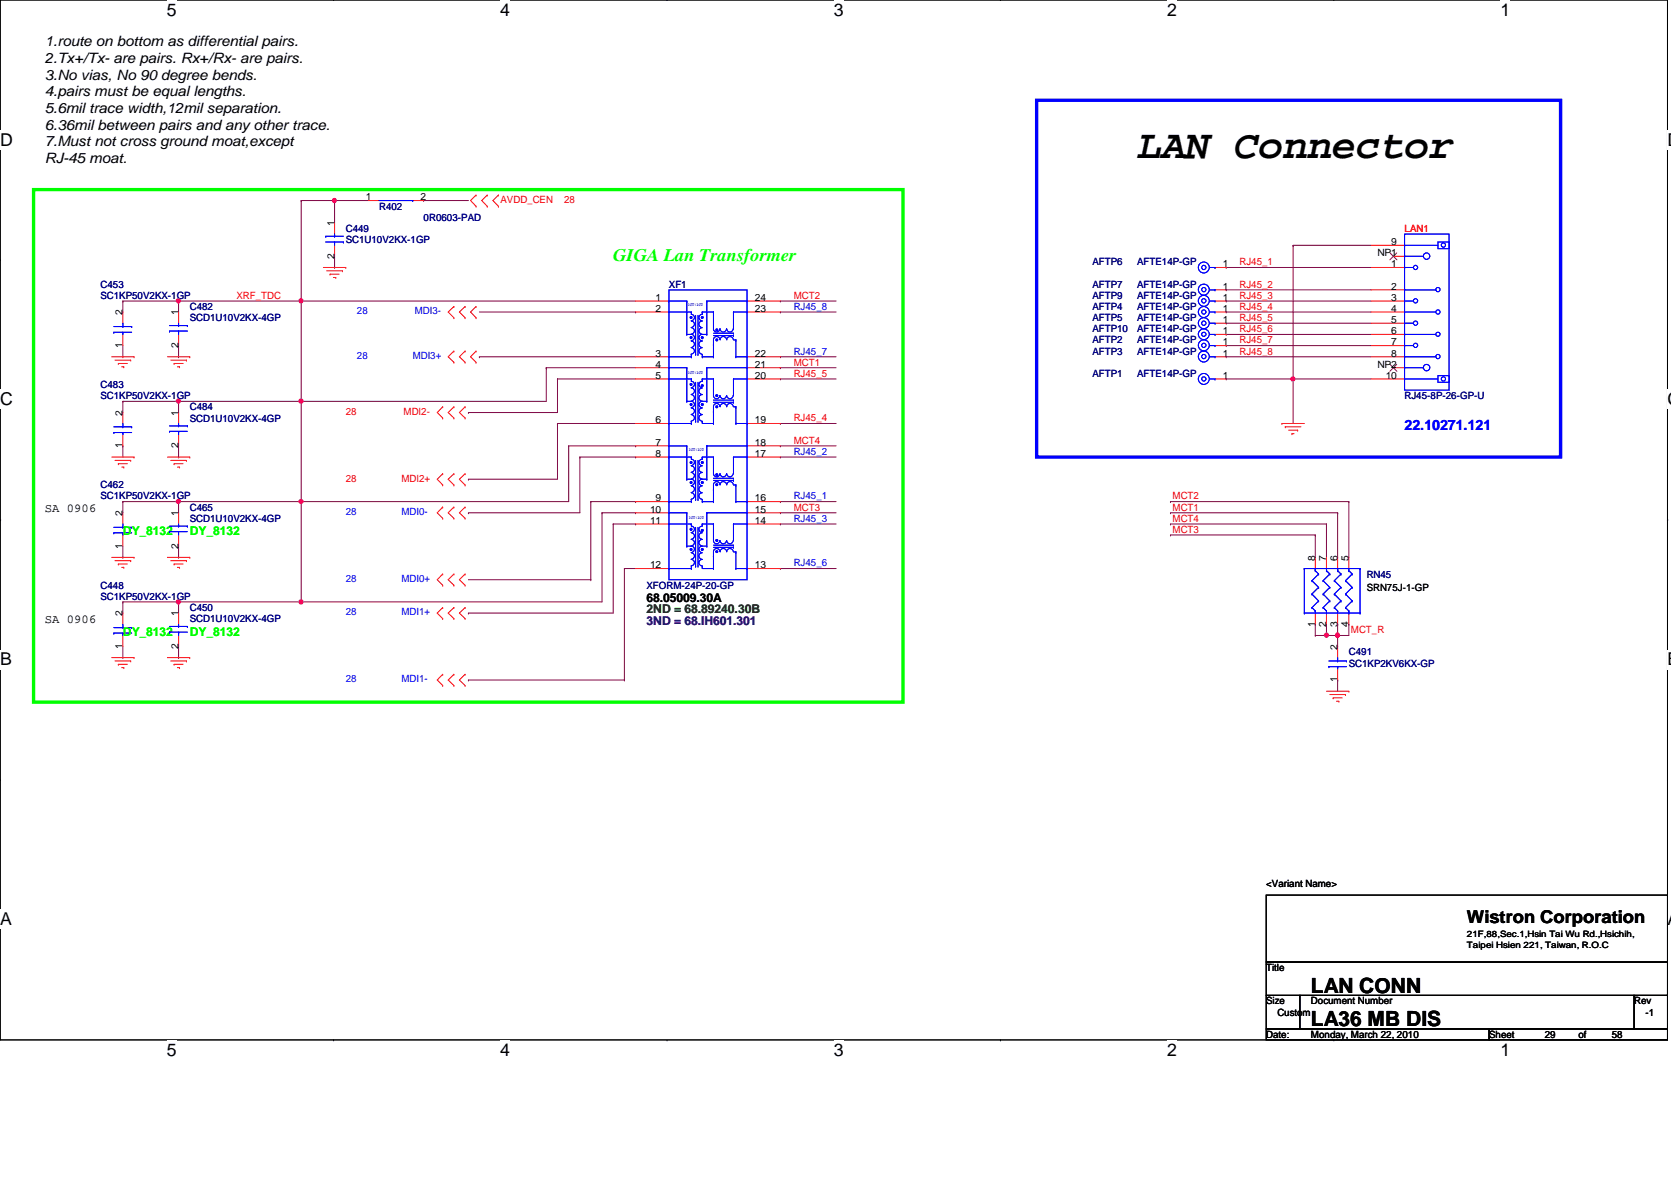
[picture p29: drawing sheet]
<svg xmlns="http://www.w3.org/2000/svg" width="297mm" height="210mm" viewBox="0 0 297 210" stroke-linecap="round" stroke-linejoin="round" font-family="sans-serif">
<defs><g id="words">
<text font-size="7.3" x="202.1" y="28">LAN Connector</text>
<g font-size="3.7">
<text x="233" y="176.4">LAN CONN</text>
<text x="233" y="182.4">LA36 MB DIS</text>
</g>
<g font-size="3.1">
<text x="29.7" y="2.8">5</text>
<text x="88.9" y="2.8">4</text>
<text x="148.2" y="2.8">3</text>
<text x="207.5" y="2.8">2</text>
<text x="266.7" y="2.8">1</text>
<text x="0" y="25.9">D</text>
<text x="296.4" y="25.9">D</text>
<text x="0" y="72.1">C</text>
<text x="296.4" y="72.1">C</text>
<text x="0" y="118.3">B</text>
<text x="296.4" y="118.3">B</text>
<text x="0" y="164.5">A</text>
<text x="260.8" y="164">Wistron Corporation</text>
<text x="296.4" y="164.5">A</text>
<text x="29.7" y="187.6">5</text>
<text x="88.9" y="187.6">4</text>
<text x="148.2" y="187.6">3</text>
<text x="207.5" y="187.6">2</text>
<text x="266.7" y="187.6">1</text>
</g>
<text font-size="3.1" fill="#0f0" x="109" y="46.4">GIGA Lan Transformer</text>
<g font-size="2.5">
<text x="8" y="8.2">1.route on bottom as differential pairs.</text>
<text x="8" y="11.2">2.Tx+/Tx- are pairs. Rx+/Rx- are pairs.</text>
<text x="8" y="14.1">3.No vias, No 90 degree bends.</text>
<text x="8" y="17.1">4.pairs must be equal lengths.</text>
<text x="8" y="20.1">5.6mil trace width,12mil separation.</text>
<text x="8" y="23">6.36mil between pairs and any other trace.</text>
<text x="8" y="26">7.Must not cross ground moat,except</text>
<text x="8" y="29">RJ-45 moat.</text>
</g>
<text font-size="2.5" fill="#00f" x="249.7" y="76.5">22.10271.121</text>
<g font-size="2.2">
<text x="8" y="90.9">SA 0906</text>
<text x="114.9" y="107">68.05009.30A</text>
<text x="8" y="110.7">SA 0906</text>
</g>
<g font-size="2.2" fill="#0f0">
<text x="21.8" y="95.2">DY_8132</text>
<text x="33.7" y="95.2">DY_8132</text>
<text x="21.8" y="113">DY_8132</text>
<text x="33.7" y="113">DY_8132</text>
</g>
<text font-size="2.2" fill="#008000" x="114.9" y="109">2ND = 68.89240.30B</text>
<text font-size="2.2" fill="#400080" x="114.9" y="111">3ND = 68.IH601.301</text>
<g font-size="1.8">
<text x="65" y="35.6">1</text>
<text x="74.8" y="35.6">2</text>
<text x="59.4" y="40.2" transform="rotate(-90 59.4 40.2)">1</text>
<text x="59.4" y="46" transform="rotate(-90 59.4 46)">2</text>
<text x="217.4" y="47.5">1</text>
<text x="244.9" y="45.5">NP1</text>
<text x="247.3" y="47.5">1</text>
<text x="247.3" y="43.6">9</text>
<text x="116.5" y="53.5">1</text>
<text x="134.2" y="53.5">24</text>
<text x="217.4" y="51.5">1</text>
<text x="217.4" y="53.5">1</text>
<text x="247.3" y="51.5">2</text>
<text x="247.3" y="53.5">3</text>
<text x="21.8" y="56" transform="rotate(-90 21.8 56)">2</text>
<text x="31.7" y="56" transform="rotate(-90 31.7 56)">1</text>
<text x="116.5" y="55.4">2</text>
<text x="134.2" y="55.4">23</text>
<text x="217.4" y="55.4">1</text>
<text x="217.4" y="57.4">1</text>
<text x="217.4" y="59.4">1</text>
<text x="247.3" y="55.4">4</text>
<text x="247.3" y="57.4">5</text>
<text x="247.3" y="59.4">6</text>
<text x="21.8" y="61.8" transform="rotate(-90 21.8 61.8)">1</text>
<text x="31.7" y="61.8" transform="rotate(-90 31.7 61.8)">2</text>
<text x="116.5" y="63.4">3</text>
<text x="116.5" y="65.3">4</text>
<text x="134.2" y="63.4">22</text>
<text x="134.2" y="65.3">21</text>
<text x="217.4" y="61.4">1</text>
<text x="217.4" y="63.4">1</text>
<text x="244.9" y="65.3">NP2</text>
<text x="247.3" y="61.4">7</text>
<text x="247.3" y="63.4">8</text>
<text x="116.5" y="67.3">5</text>
<text x="134.2" y="67.3">20</text>
<text x="217.4" y="67.3">1</text>
<text x="246.3" y="67.3">10</text>
<text x="21.8" y="73.9" transform="rotate(-90 21.8 73.9)">2</text>
<text x="31.7" y="73.9" transform="rotate(-90 31.7 73.9)">1</text>
<text x="116.5" y="75.2">6</text>
<text x="134.2" y="75.2">19</text>
<text x="21.8" y="79.7" transform="rotate(-90 21.8 79.7)">1</text>
<text x="31.7" y="79.7" transform="rotate(-90 31.7 79.7)">2</text>
<text x="116.5" y="79.2">7</text>
<text x="116.5" y="81.2">8</text>
<text x="134.2" y="79.2">18</text>
<text x="134.2" y="81.2">17</text>
<text x="116.5" y="89.1">9</text>
<text x="134.2" y="89.1">16</text>
<text x="21.8" y="91.7" transform="rotate(-90 21.8 91.7)">2</text>
<text x="31.7" y="91.7" transform="rotate(-90 31.7 91.7)">1</text>
<text x="115.6" y="91.1">10</text>
<text x="115.6" y="93.1">11</text>
<text x="134.2" y="91.1">15</text>
<text x="134.2" y="93.1">14</text>
<text x="21.8" y="97.5" transform="rotate(-90 21.8 97.5)">1</text>
<text x="31.7" y="97.5" transform="rotate(-90 31.7 97.5)">2</text>
<text x="115.6" y="101">12</text>
<text x="134.2" y="101">13</text>
<text x="233.8" y="99.7" transform="rotate(-90 233.8 99.7)">8</text>
<text x="235.8" y="99.7" transform="rotate(-90 235.8 99.7)">7</text>
<text x="237.7" y="99.7" transform="rotate(-90 237.7 99.7)">6</text>
<text x="239.7" y="99.7" transform="rotate(-90 239.7 99.7)">5</text>
<text x="242.9" y="105">SRN75J-1-GP</text>
<text x="21.8" y="109.6" transform="rotate(-90 21.8 109.6)">2</text>
<text x="31.7" y="109.6" transform="rotate(-90 31.7 109.6)">1</text>
<text x="233.8" y="111.4" transform="rotate(-90 233.8 111.4)">1</text>
<text x="235.8" y="111.4" transform="rotate(-90 235.8 111.4)">2</text>
<text x="237.7" y="111.4" transform="rotate(-90 237.7 111.4)">3</text>
<text x="239.7" y="111.4" transform="rotate(-90 239.7 111.4)">4</text>
<text x="21.8" y="115.4" transform="rotate(-90 21.8 115.4)">1</text>
<text x="31.7" y="115.4" transform="rotate(-90 31.7 115.4)">2</text>
<text x="237.7" y="115.5" transform="rotate(-90 237.7 115.5)">2</text>
<text x="237.7" y="121.3" transform="rotate(-90 237.7 121.3)">1</text>
<text x="225.1" y="157.7">&lt;Variant Name&gt;</text>
<text x="225.1" y="172.6">Title</text>
<text x="225.1" y="178.5">Size</text>
<text x="233" y="178.5">Document Number</text>
<text x="290.5" y="178.5">Rev</text>
<text x="225.1" y="184.5">Date:</text>
<text x="227.1" y="180.5">Custom</text>
<text x="233" y="184.5">Monday, March 22, 2010</text>
<text x="264.7" y="184.5">Sheet</text>
<text x="274.6" y="184.5">29</text>
<text x="280.6" y="184.5">of</text>
<text x="286.5" y="184.5">58</text>
<text x="292.5" y="180.5">-1</text>
</g>
<g font-size="1.8" fill="#000080">
<text x="61.5" y="41.2">C449</text>
<text x="67.4" y="37.3">R402</text>
<text x="75.3" y="39.2">0R0603-PAD</text>
<text x="61.5" y="43.2">SC1U10V2KX-1GP</text>
<text x="194.2" y="47.2">AFTP6</text>
<text x="202.1" y="47.2">AFTE14P-GP</text>
<text x="17.9" y="51.1">C453</text>
<text x="17.9" y="53.1">SC1KP50V2KX-1GP</text>
<text x="118.9" y="51.1">XF1</text>
<text x="194.2" y="51.1">AFTP7</text>
<text x="194.2" y="53.1">AFTP9</text>
<text x="202.1" y="51.1">AFTE14P-GP</text>
<text x="202.1" y="53.1">AFTE14P-GP</text>
<text x="33.7" y="55.1">C482</text>
<text x="33.7" y="57.1">SCD1U10V2KX-4GP</text>
<text x="194.2" y="55.1">AFTP4</text>
<text x="194.2" y="57.1">AFTP5</text>
<text x="194.2" y="59.1">AFTP10</text>
<text x="202.1" y="55.1">AFTE14P-GP</text>
<text x="202.1" y="57.1">AFTE14P-GP</text>
<text x="202.1" y="59.1">AFTE14P-GP</text>
<text x="194.2" y="61">AFTP2</text>
<text x="194.2" y="63">AFTP3</text>
<text x="202.1" y="61">AFTE14P-GP</text>
<text x="202.1" y="63">AFTE14P-GP</text>
<text x="17.9" y="69">C483</text>
<text x="17.9" y="71">SC1KP50V2KX-1GP</text>
<text x="194.2" y="67">AFTP1</text>
<text x="202.1" y="67">AFTE14P-GP</text>
<text x="249.7" y="71">RJ45-8P-26-GP-U</text>
<text x="33.7" y="72.9">C484</text>
<text x="33.7" y="74.9">SCD1U10V2KX-4GP</text>
<text x="17.9" y="86.8">C462</text>
<text x="17.9" y="88.8">SC1KP50V2KX-1GP</text>
<text x="33.7" y="90.8">C465</text>
<text x="33.7" y="92.8">SCD1U10V2KX-4GP</text>
<text x="17.9" y="104.6">C448</text>
<text x="17.9" y="106.6">SC1KP50V2KX-1GP</text>
<text x="114.9" y="104.6">XFORM-24P-20-GP</text>
<text x="242.9" y="102.7">RN45</text>
<text x="33.7" y="108.6">C450</text>
<text x="33.7" y="110.6">SCD1U10V2KX-4GP</text>
<text x="239.8" y="116.5">C491</text>
<text x="239.8" y="118.5">SC1KP2KV6KX-GP</text>
</g>
<g font-size="1.8" fill="#f00">
<text x="89" y="36.1">AVDD_CEN</text>
<text x="100.3" y="36.1">28</text>
<text x="249.7" y="41.2">LAN1</text>
<text x="220.3" y="47.2">RJ45_1</text>
<text x="42" y="53.1">XRF_TDC</text>
<text x="141.1" y="53.1">MCT2</text>
<text x="220.3" y="51.1">RJ45_2</text>
<text x="220.3" y="53.1">RJ45_3</text>
<text x="220.3" y="59.1">RJ45_6</text>
<text x="220.3" y="55.1">RJ45_4</text>
<text x="220.3" y="57.1">RJ45_5</text>
<text x="141.1" y="65">MCT1</text>
<text x="220.3" y="61">RJ45_7</text>
<text x="220.3" y="63">RJ45_8</text>
<text x="141.1" y="67">RJ45_5</text>
<text x="61.5" y="73.7">28</text>
<text x="71.8" y="73.7">MDI2-</text>
<text x="141.1" y="74.9">RJ45_4</text>
<text x="141.1" y="78.9">MCT4</text>
<text x="61.5" y="85.6">28</text>
<text x="71.4" y="85.6">MDI2+</text>
<text x="208.4" y="88.8">MCT2</text>
<text x="141.1" y="90.8">MCT3</text>
<text x="208.4" y="90.8">MCT1</text>
<text x="208.4" y="94.7">MCT3</text>
<text x="208.4" y="92.8">MCT4</text>
<text x="240.2" y="112.6">MCT_R</text>
</g>
<g font-size="1.8" fill="#00f">
<text x="63.5" y="55.9">28</text>
<text x="73.7" y="55.9">MDI3-</text>
<text x="141.1" y="55.1">RJ45_8</text>
<text x="63.5" y="63.8">28</text>
<text x="73.4" y="63.8">MDI3+</text>
<text x="141.1" y="63">RJ45_7</text>
<text x="141.1" y="80.9">RJ45_2</text>
<text x="141.1" y="88.8">RJ45_1</text>
<text x="61.5" y="91.6">28</text>
<text x="71.4" y="91.6">MDI0-</text>
<text x="141.1" y="92.8">RJ45_3</text>
<text x="141.1" y="100.7">RJ45_6</text>
<text x="61.5" y="103.5">28</text>
<text x="71.4" y="103.5">MDI0+</text>
<text x="61.5" y="109.4">28</text>
<text x="71.4" y="109.4">MDI1+</text>
<text x="61.5" y="121.3">28</text>
<text x="71.4" y="121.3">MDI1-</text>
</g>
<g font-size="1.6">
<text x="260.8" y="166.5">21F,88,Sec.1,Hsin Tai Wu Rd.,Hsichih,</text>
<text x="260.8" y="168.4">Taipei Hsien 221, Taiwan, R.O.C</text>
</g>
<g font-size=".8" fill="#00f">
<text x="122.3" y="54.3">1CT:1CT</text>
<text x="122.3" y="66.4">1CT:1CT</text>
<text x="122.5" y="80.1">1CT:1CT</text>
<text x="122.5" y="92.2">1CT:1CT</text>
</g>
</g></defs>
<path d="M0 0h296.4v184.8h-296.4z" fill="none" stroke="#000" stroke-width=".18"/>
<g fill="#fff">
<path d="M29.7 0h1.7v3.5h-1.7z"/>
<path d="M29.7 184.8h1.7v3.5h-1.7z"/>
</g>
<path d="M59.3 0h.1M59.3 184.8h.1" fill="none" stroke="#000" stroke-width=".18"/>
<g fill="#fff">
<path d="M88.9 0h1.8v3.5h-1.8z"/>
<path d="M88.9 184.8h1.8v3.5h-1.8z"/>
</g>
<path d="M118.6 0h.1M118.6 184.8h.1" fill="none" stroke="#000" stroke-width=".18"/>
<g fill="#fff">
<path d="M148.2 0h1.7v3.5h-1.7z"/>
<path d="M148.2 184.8h1.7v3.5h-1.7z"/>
</g>
<path d="M177.8 0h.1M177.8 184.8h.1" fill="none" stroke="#000" stroke-width=".18"/>
<g fill="#fff">
<path d="M207.5 0h1.7v3.5h-1.7z"/>
<path d="M207.5 184.8h1.7v3.5h-1.7z"/>
</g>
<path d="M237.1 0h.1M237.1 184.8h.1" fill="none" stroke="#000" stroke-width=".18"/>
<g fill="#fff">
<path d="M266.7 0h1.8v3.5h-1.8z"/>
<path d="M266.7 184.8h1.8v3.5h-1.8z"/>
<path d="M0 23.1h2.3v3.4h-2.3z"/>
<path d="M296.4 23.1h.7v3.4h-.7z"/>
<path d="M0 69.3h2.3v3.4h-2.3z"/>
<path d="M296.4 69.3h.7v3.4h-.7z"/>
</g>
<path d="M0 46.2h.1M296.4 46.2h.1" fill="none" stroke="#000" stroke-width=".18"/>
<g fill="#fff">
<path d="M0 115.5h2.1v3.5h-2.1z"/>
<path d="M296.4 115.5h.7v3.5h-.7z"/>
</g>
<path d="M0 92.4h.1M296.4 92.4h.1" fill="none" stroke="#000" stroke-width=".18"/>
<g fill="#fff">
<path d="M0 161.7h2.1v3.4h-2.1z"/>
<path d="M296.4 161.7h.7v3.4h-.7z"/>
</g>
<path d="M0 138.6h.1M296.4 138.6h.1" fill="none" stroke="#000" stroke-width=".18"/>
<path d="M233.8 95.1h.1M233.8 95.1v4M239.8 89.2h.1M239.8 89.2v9.9M233.8 112.9h.1M233.8 112.9h2" fill="none" stroke="#800040" stroke-width=".18"/>
<circle cx="235.8" cy="112.9" r=".38" fill="#f0f"/>
<circle cx="235.8" cy="112.9" r=".38" fill="none" stroke="#f0f" stroke-width=".18"/>
<path d="M233.8 111h.1M233.8 111v1.9M235.8 111h.1M235.8 112.9h.1M235.8 111v1.9M235.8 112.9h2" fill="none" stroke="#800040" stroke-width=".18"/>
<circle cx="237.7" cy="112.9" r=".38" fill="#f0f"/>
<circle cx="237.7" cy="112.9" r=".38" fill="none" stroke="#f0f" stroke-width=".18"/>
<path d="M237.8 112.9h.1M237.8 112.9v2M239.8 111h.1M239.8 111v1.9h-2" fill="none" stroke="#800040" stroke-width=".18"/>
<circle cx="237.7" cy="112.9" r=".38" fill="#f0f"/>
<circle cx="237.7" cy="112.9" r=".38" fill="none" stroke="#f0f" stroke-width=".18"/>
<g fill="none" stroke="#800040" stroke-width=".18">
<path d="M31.7 71.3h.1M31.7 71.3v2M53.5 71.3h.1M53.5 71.3h43.6M138.7 79.2h.1M138.7 79.2h9.9M31.7 89.2h.1M31.7 89.2v1.9M53.5 89.2h.1M53.5 89.2h47.6M83.3 85.2h.1M83.3 85.2h15.8"/>
<path d="M138.7 91.1h.1M138.7 91.1h9.9M208.1 91.1h.1M208.1 89.2h.1M208.1 91.1h29.7M208.1 89.2h31.7M235.8 93.1h.1M235.8 93.1v6M31.7 107h.1M31.7 107v2M53.5 107h.1M53.5 107h53.5"/>
<path d="M83.3 109h.1M83.3 109h25.7M237.8 111h.1M237.8 111v1.9M83.3 120.9h.1M83.3 120.9h27.7M237.8 120.9h.1M237.8 120.9v2"/>
</g>
<circle cx="53.5" cy="71.3" r=".38" fill="#f0f"/>
<circle cx="53.5" cy="71.3" r=".38" fill="none" stroke="#f0f" stroke-width=".18"/>
<path d="M31.7 53.5h.1M31.7 53.5v2M53.5 53.5h.1M53.5 53.5h59.5M83.3 73.3h.1M83.3 73.3h15.8M138.7 65.4h.1M138.7 65.4h9.9" fill="none" stroke="#800040" stroke-width=".18"/>
<circle cx="53.5" cy="53.5" r=".38" fill="#f0f"/>
<circle cx="53.5" cy="53.5" r=".38" fill="none" stroke="#f0f" stroke-width=".18"/>
<path d="M53.5 35.6h.1M53.5 35.6v17.9M59.5 35.6h.1M59.5 35.6h5.9M75.3 35.6h.1M75.3 35.6h8M138.7 53.5h.1M138.7 53.5h9.9" fill="none" stroke="#800040" stroke-width=".18"/>
<circle cx="59.4" cy="35.6" r=".38" fill="#f0f"/>
<circle cx="59.4" cy="35.6" r=".38" fill="none" stroke="#f0f" stroke-width=".18"/>
<path d="M31.7 53.5h.1M31.7 53.5h21.8" fill="none" stroke="#800040" stroke-width=".18"/>
<circle cx="31.7" cy="53.5" r=".38" fill="#f0f"/>
<circle cx="31.7" cy="53.5" r=".38" fill="none" stroke="#f0f" stroke-width=".18"/>
<path d="M31.7 107h.1M31.7 107h21.8" fill="none" stroke="#800040" stroke-width=".18"/>
<circle cx="31.7" cy="107" r=".38" fill="#f0f"/>
<circle cx="31.7" cy="107" r=".38" fill="none" stroke="#f0f" stroke-width=".18"/>
<path d="M53.5 89.2h.1M53.5 89.2v17.8" fill="none" stroke="#800040" stroke-width=".18"/>
<circle cx="53.5" cy="107" r=".38" fill="#f0f"/>
<circle cx="53.5" cy="107" r=".38" fill="none" stroke="#f0f" stroke-width=".18"/>
<circle cx="53.5" cy="89.1" r=".37" fill="#f0f"/>
<circle cx="53.5" cy="89.1" r=".37" fill="none" stroke="#f0f" stroke-width=".18"/>
<path d="M31.7 71.3h.1M31.7 71.3h21.8M53.5 71.3h.1M53.5 71.3v17.9" fill="none" stroke="#800040" stroke-width=".18"/>
<circle cx="31.7" cy="71.3" r=".38" fill="#f0f"/>
<circle cx="31.7" cy="71.3" r=".38" fill="none" stroke="#f0f" stroke-width=".18"/>
<path d="M53.5 53.5h.1M53.5 53.5v17.8M31.7 89.2h.1M31.7 89.2h21.8" fill="none" stroke="#800040" stroke-width=".18"/>
<circle cx="31.7" cy="89.1" r=".37" fill="#f0f"/>
<circle cx="31.7" cy="89.1" r=".37" fill="none" stroke="#f0f" stroke-width=".18"/>
<g fill="none" stroke="#800040" stroke-width=".18">
<path d="M53.5 35.6h.1M53.5 35.6h6M59.5 35.6h.1M59.5 35.6v4M21.8 53.5h.1M21.8 53.5v2M21.8 53.5h9.9M31.7 53.5h.1M59.5 47.5h.1M59.5 45.6v1.9M218 59.4h.1M218 51.5h.1"/>
<path d="M218 55.5h.1M218 59.4h25.7M218 51.5h25.7M218 55.5h25.7M21.8 63.4h.1M21.8 71.3h.1M21.8 79.2h.1M21.8 61.4v2M21.8 71.3v2M21.8 79.2v2M21.8 71.3h9.9M31.7 71.3h.1"/>
<path d="M31.7 63.4h.1M31.7 61.4v2M31.7 79.2v2M97.1 65.4h.1M97.1 65.4v5.9M97.1 65.4h15.9M99.1 67.4h.1M99.1 75.3h.1M99.1 67.4v5.9M99.1 75.3v9.9M99.1 67.4h13.9M99.1 75.3h13.9"/>
<path d="M101.1 79.2h.1M101.1 79.2v10M101.1 79.2h11.9M113 79.2h.1M138.7 75.3h.1M138.7 67.4h.1M138.7 67.4h9.9M138.7 75.3h9.9M218 61.4h.1M218 61.4h25.7M229.9 67.4h.1M229.9 67.4v7.9"/>
<path d="M21.8 99.1h.1M21.8 89.2h.1M21.8 89.2v1.9M21.8 97.1v2M21.8 89.2h9.9M31.7 81.2h.1M31.7 99.1h.1M31.7 89.2h.1M31.7 97.1v2M83.3 91.1h.1M103.1 81.2h.1M103.1 81.2v9.9h-19.8"/>
<path d="M103.1 81.2h9.9M105 89.2h.1M105 89.2h8M105 89.2v13.8M107 91.1h.1M107 91.1v15.9M107 91.1h6M109 93.1h.1M109 93.1v15.9M109 93.1h4M113 91.1h.1M113 93.1h.1"/>
<path d="M113 81.2h.1M113 89.2h.1M208.1 95.1h.1M208.1 93.1h.1M208.1 93.1h27.7M208.1 95.1h25.7M237.8 91.1h.1M237.8 91.1v8M21.8 107h.1M21.8 116.9h.1M21.8 107v2M21.8 114.9v2"/>
<path d="M21.8 107h9.9M31.7 116.9h.1M31.7 107h.1M31.7 114.9v2M83.3 103h21.7M105 103h.1M111 101h.1M111 101h2M111 101v19.9M111 120.9h.1"/>
</g>
<circle cx="229.8" cy="67.3" r=".38" fill="#f0f"/>
<circle cx="229.8" cy="67.3" r=".38" fill="none" stroke="#f0f" stroke-width=".18"/>
<g fill="none" stroke="#800040" stroke-width=".18">
<path d="M85.2 55.5h27.8M113 55.5h.1M138.7 55.5h.1M138.7 55.5h9.9M218 47.5h.1M218 57.4h.1M218 53.5h.1M218 47.5h25.7M218 57.4h25.7M218 53.5h25.7M229.9 43.6h.1M229.9 43.6v23.8"/>
<path d="M229.9 43.6h13.8M85.2 63.4h.1M85.2 63.4h27.8M138.7 63.4h.1M138.7 63.4h9.9M218 63.4h.1M218 67.4h.1M218 63.4h25.7M218 67.4h25.7M229.9 67.4h.1M138.7 89.2h.1M138.7 81.2h.1"/>
<path d="M138.7 93.1h.1M138.7 89.2h9.9M138.7 81.2h9.9M138.7 93.1h9.9M138.7 101h.1M138.7 101h9.9"/>
</g>
<g fill="none" stroke="#f00" stroke-width=".18">
<path d="M84.6 36.7h.1M84.6 34.7h.1M84.6 34.7l-1 .9 1 1.1M86.6 34.7h.1M86.6 36.7h.1M86.6 34.7l-1 .9 1 1.1M88.6 36.7h.1M88.6 34.7h.1M88.6 34.7l-1 .9 1 1.1M57.5 47.5h4M58.1 48.1h2.8M58.7 48.7h.1"/>
<path d="M58.7 48.7h1.6M59.3 49.3h.4M59.7 49.3h.1M60.9 48.1h.1M61.5 47.5h.1M80.7 54.5h.1M80.7 56.5h.1M80.7 54.5l-1 1 1 1M82.7 56.5h.1M82.7 54.5h.1M82.7 54.5l-1 1 1 1M84.6 54.5h.1"/>
<path d="M84.6 56.5h.1M84.6 54.5l-1 1 1 1M113 53.5h5.9M113 55.5h5.9M132.8 53.5h5.9M132.8 55.5h5.9M19.9 63.4h3.9M20.4 64h2.8M21 64.6h.1M21 64.6h1.6M21.6 65.2h.4M22 65.2h.1"/>
<path d="M23.2 64h.1M23.8 63.4h.1M29.8 63.4h3.9M30.3 64h2.8M30.9 64.6h.1M30.9 64.6h1.7M31.5 65.2h.4M31.7 73.3v2M31.7 77.3v1.9M31.9 65.2h.1M33.1 64h.1M33.7 63.4h.1"/>
<path d="M78.7 72.3h.1M78.7 74.3h.1M78.7 72.3l-1 1 1 1M80.7 74.3h.1M80.7 72.3h.1M80.7 62.4h.1M80.7 64.4h.1M80.7 72.3l-1 1 1 1M80.7 62.4l-1 1 1 1M82.7 72.3h.1M82.7 74.3h.1M82.7 64.4h.1"/>
<path d="M82.7 62.4h.1M82.7 72.3l-1 1 1 1M82.7 62.4l-1 1 1 1M84.6 62.4h.1M84.6 64.4h.1M84.6 62.4l-1 1 1 1M113 63.4h5.9M113 75.3h5.9M113 67.4h5.9M113 65.4h5.9M113 79.2h5.9M132.8 63.4h5.9"/>
<path d="M132.8 75.3h5.9M132.8 67.4h5.9M132.8 65.4h5.9M132.8 79.2h5.9M216 63.4h2M216 61.4h2M216 67.4h2M227.9 75.3h.1M227.9 75.3h4M228.5 75.9h.1M228.5 75.9h2.8M229.1 76.5h1.6"/>
<path d="M229.7 77.1h.1M229.7 77.1h.3M230.7 76.5h.1M19.9 99.1h3.9M19.9 81.2h3.9M20.4 99.7h2.8M20.4 81.8h2.8M21 82.4h.1M21 82.4h1.6M21.6 83h.4M21.8 91.1v2M21.8 95.1v2"/>
<path d="M22 83h.1M23.2 81.8h.1M23.2 99.7h.1M23.8 81.2h.1M23.8 99.1h.1M29.8 99.1h3.9M29.8 81.2h3.9M30.3 99.7h2.8M30.3 81.8h2.8M30.9 82.4h.1M30.9 82.4h1.7M31.5 83h.4"/>
<path d="M31.9 83h.1M33.1 99.7h.1M33.1 81.8h.1M33.7 99.1h.1M33.7 81.2h.1M78.7 84.2h.1M78.7 86.2h.1M78.7 90.1h.1M78.7 92.1h.1M78.7 84.2l-1 1 1 1M78.7 90.1l-1 1 1 1M80.7 86.2h.1"/>
<path d="M80.7 84.2h.1M80.7 92.1h.1M80.7 90.1h.1M80.7 84.2l-1 1 1 1M80.7 90.1l-1 1 1 1M82.7 84.2h.1M82.7 86.2h.1M82.7 90.1h.1M82.7 92.1h.1M82.7 84.2l-1 1 1 1M82.7 90.1l-1 1 1 1M113 81.2h5.9"/>
<path d="M113 89.2h5.9M113 91.1h5.9M113 93.1h5.9M132.8 81.2h5.9M132.8 89.2h5.9M132.8 91.1h5.9M132.8 93.1h5.9M233.8 99.1v1.9M235.8 99.1v1.9M237.8 99.1v1.9M239.8 99.1v1.9M19.9 116.9h3.9"/>
<path d="M20.4 117.5h2.8M21 118.1h.1M21 100.2h.1M21 118.1h1.6M21 100.2h1.6M21.6 118.7h.4M21.6 100.8h.4M21.8 109v2M21.8 112.9v2M22 118.7h.1M22 100.8h.1M23.2 117.5h.1"/>
<path d="M23.8 116.9h.1M29.8 116.9h3.9M30.3 117.5h2.8M30.9 118.1h.1M30.9 100.2h.1M30.9 118.1h1.7M30.9 100.2h1.7M31.5 118.7h.4M31.5 100.8h.4M31.9 118.7h.1M31.9 100.8h.1M33.1 117.5h.1"/>
<path d="M33.7 116.9h.1M78.7 108h.1M78.7 109.9h.1M78.7 119.8h.1M78.7 102h.1M78.7 104h.1M78.7 108l-1 1 1 .9M78.7 119.8l-1 1.1 1 .9M78.7 102l-1 1 1 1M80.7 109.9h.1M80.7 108h.1M80.7 119.8h.1"/>
<path d="M80.7 104h.1M80.7 102h.1M80.7 108l-1 1 1 .9M80.7 119.8l-1 1.1 1 .9M80.7 102l-1 1 1 1M82.7 108h.1M82.7 109.9h.1M82.7 119.8h.1M82.7 102h.1M82.7 104h.1M82.7 108l-1 1 1 .9M82.7 119.8l-1 1.1 1 .9"/>
<path d="M82.7 102l-1 1 1 1M113 101h5.9M132.8 101h5.9M233.8 109v2M235.8 109v2M237.8 109v2M239.8 109v2M78.7 121.8h.1M80.7 121.8h.1M82.7 121.8h.1M235.8 122.9h4M236.4 123.4h2.8"/>
<path d="M237 124h.1M237 124h1.6M237.6 124.6h.4M238 124.6h.1M239.2 123.4h.1M239.8 122.9h.1"/>
</g>
<path d="M225.1 159.1h71.3v11.9h-71.3zM225.1 171h71.3v5.9h-71.3zM225.1 176.9h6v6h-6zM231.1 176.9h59.4v6h-59.4zM290.5 176.9h5.9v6h-5.9zM225.1 182.9h39.6v1.9h-39.6zM264.7 182.9h31.7v1.9h-31.7z" fill="none" stroke="#000" stroke-width=".18"/>
<path d="M184.3 17.8h93.1v63.4h-93.1z" fill="none" stroke="#00f" stroke-width=".59"/>
<path d="M6 33.7h154.5v91.1h-154.5z" fill="none" stroke="#0f0" stroke-width=".59"/>
<g fill="none" stroke="#00f" stroke-width=".18">
<path d="M118.9 55.5h.1M118.9 53.5h.1M118.9 55.5h4M118.9 53.5h3.2M122.1 59.4h.8a.57 .57 0 0 1 .5 .6 .57 .57 0 0 1-.6 .6M122.1 59.4h.1M122.1 53.5h.1M122.1 53.5v5.9M122.9 57.1a.57 .57 0 0 1 .5 .6 .57 .57 0 0 1-.6 .5M122.9 55.5v.4a.57 .57 0 0 1 .5 .6 .57 .57 0 0 1-.6 .5M122.9 58.3a.57 .57 0 0 1 .5 .5 .57 .57 0 0 1-.6 .6M122.9 55.5h.1"/>
<path d="M123.7 56v7M124.1 56v7M124.8 58.3a.57 .57 0 0 0-.6 .5 .57 .57 0 0 0 .6 .6M124.8 55.5v.4a.57 .57 0 0 0-.6 .5 .57 .57 0 0 0 .6 .6M124.8 57.1a.57 .57 0 0 0-.6 .5 .57 .57 0 0 0 .6 .6M124.8 55.5h.1M124.8 55.5h2M125.6 59.4h-.8a.57 .57 0 0 0-.6 .6 .57 .57 0 0 0 .6 .6M125.6 59.4h.1M125.6 53.5h.1M125.6 53.5h7.2M125.6 53.5v5.9"/>
<path d="M126.8 55.5h.1M126.8 58.5h.1M126.8 59.2h3.6M126.8 55.5v3M126.8 59.6h3.6M128 58.4a.57 .57 0 0 1-.6 .6 .57 .57 0 0 1-.6-.5M129.2 58.4a.57 .57 0 0 1-.6 .6 .57 .57 0 0 1-.6-.5M130.3 58.4a.57 .57 0 0 1-.5 .6 .57 .57 0 0 1-.6-.5M130.4 59.2h.1M130.4 59.6h.1M130.4 55.5h.1M130.4 55.5h2.4"/>
<path d="M130.4 55.5v3M132.8 55.5h.1M132.8 53.5h.1M30.1 76.7h.1M30.1 75.7h3.2M30.1 76.7h3.2M31.7 75.7h.1M31.7 76.7h.1M31.7 75.3v.4M31.7 76.7v.6M33.3 75.7h.1M118.9 63.4h.1"/>
<path d="M118.9 67.4h.1M118.9 75.3h.1M118.9 65.4h.1M118.9 63.4h4M118.9 67.4h4M118.9 75.3h4M118.9 65.4h3.2M122.1 71.3h.8a.57 .57 0 0 1 .5 .6 .57 .57 0 0 1-.6 .6M122.1 71.3h.1M122.1 65.4h.1M122.1 65.4v5.9M122.9 60.6a.57 .57 0 0 1 .5 .6 .57 .57 0 0 1-.6 .6"/>
<path d="M122.9 61.8a.57 .57 0 0 1 .5 .6 .57 .57 0 0 1-.6 .5M122.9 63.4h.1M122.9 70.1a.57 .57 0 0 1 .5 .6 .57 .57 0 0 1-.6 .6M122.9 75.3h.1M122.9 72.5a.57 .57 0 0 1 .5 .6 .57 .57 0 0 1-.6 .6M122.9 67.4v.4a.57 .57 0 0 1 .5 .6 .57 .57 0 0 1-.6 .5M122.9 69a.57 .57 0 0 1 .5 .6 .57 .57 0 0 1-.6 .5M122.9 73.7a.57 .57 0 0 1 .5 .6 .57 .57 0 0 1-.6 .5M122.9 67.4h.1M122.9 63v.4M122.9 74.9v.4M123.7 63h.1"/>
<path d="M123.7 74.9h.1M123.7 67.9v7M124.1 63h.1M124.1 74.9h.1M124.1 67.9v7M124.8 61.8a.57 .57 0 0 0-.6 .6 .57 .57 0 0 0 .6 .5M124.8 60.6a.57 .57 0 0 0-.6 .6 .57 .57 0 0 0 .6 .6M124.8 73.7a.57 .57 0 0 0-.6 .6 .57 .57 0 0 0 .6 .5M124.8 69a.57 .57 0 0 0-.6 .5 .57 .57 0 0 0 .6 .6M124.8 70.1a.57 .57 0 0 0-.6 .6 .57 .57 0 0 0 .6 .6M124.8 67.4v.4a.57 .57 0 0 0-.6 .5 .57 .57 0 0 0 .6 .6M124.8 72.5a.57 .57 0 0 0-.6 .6 .57 .57 0 0 0 .6 .6"/>
<path d="M124.8 67.4h.1M124.8 63.4h.1M124.8 74.9h.1M124.8 63.4h2M124.8 67.4h2M124.8 74.9v.4h2M124.8 63v.4M125.6 71.3h-.8a.57 .57 0 0 0-.6 .6 .57 .57 0 0 0 .6 .6M125.6 65.4h.1M125.6 71.3h.1M125.6 65.4h7.2M125.6 65.4v5.9"/>
<path d="M126.8 61.2h.1M126.8 63.4h.1M126.8 67.4h.1M126.8 70.3h.1M126.8 75.3h.1M126.8 73.1h.1M126.8 67.4v2.9M126.8 71.5h3.6M126.8 71.1h3.6M128 60.4a.57 .57 0 0 0-.6-.6 .57 .57 0 0 0-.6 .6v3M128 70.3a.57 .57 0 0 1-.6 .6 .57 .57 0 0 1-.6-.6M128 72.3a.57 .57 0 0 0-.6-.6 .57 .57 0 0 0-.6 .6v3"/>
<path d="M129.2 60.4a.57 .57 0 0 0-.6-.6 .57 .57 0 0 0-.6 .6M129.2 70.3a.57 .57 0 0 1-.6 .6 .57 .57 0 0 1-.6-.6M129.2 72.3a.57 .57 0 0 0-.6-.6 .57 .57 0 0 0-.6 .6M130.3 60.4a.57 .57 0 0 0-.6-.6 .57 .57 0 0 0-.5 .6M130.3 70.3a.57 .57 0 0 1-.5 .6 .57 .57 0 0 1-.6-.6M130.3 72.3a.57 .57 0 0 0-.6-.6 .57 .57 0 0 0-.5 .6M130.4 67.4h.1M130.4 71.5h.1M130.4 71.1h.1M130.4 67.4h2.4M130.4 60.4h.4M130.4 67.4v2.9"/>
<path d="M130.4 72.3h.4M130.8 63.4h.1M130.8 60.4h.1M130.8 72.3h.1M130.8 75.3h.1M130.8 63.4h2M130.8 75.3h2M130.8 60.4v3M130.8 72.3v3M132.8 63.4h.1M132.8 65.4h.1M132.8 67.4h.1"/>
<path d="M132.8 75.3h.1M215 61.4h1M215 63.4h1M215 67.4h1M216 61.4h.1M216 63.4h.1M216 67.4h.1M20.2 94.7h.1M20.2 94.7h3.2M20.2 93.7h3.2M21.8 94.7h.1M21.8 93.7h.1"/>
<path d="M21.8 93.1v.6M21.8 94.7v.4M23.4 93.7h.1M20.2 112.5h.1M20.2 112.5h3.2M20.2 111.5h3.2M21.8 112.5h.1M21.8 111.5h.1M21.8 111v.5M21.8 112.5v.4M23.4 111.5h.1M231.9 101h.1"/>
<path d="M231.9 109h.1M231.9 101h9.9M231.9 101v8M231.9 109h9.9M233.2 108h.1M233.2 105.6h.1M233.2 103.2h.1M233.2 108l.6 .6M233.2 105.6l1.2 1.2M233.2 103.2l1.2 1.2M233.8 108.6h.1M233.8 101.4h.1"/>
<path d="M233.8 101h.1M233.8 101v.4M233.8 108.6v.4M233.8 101.4l.6 .6M234.4 106.8h.1M234.4 104.4h.1M234.4 102h.1M234.4 106.8l-1.2 1.2M234.4 104.4l-1.2 1.2M234.4 102l-1.2 1.2M235.2 103.2h.1M235.2 105.6h.1"/>
<path d="M235.2 108h.1M235.2 103.2l1.2 1.2M235.2 105.6l1.2 1.2M235.2 108l.6 .6M235.8 101.4h.1M235.8 108.6h.1M235.8 109h.1M235.8 101v.4M235.8 108.6v.4M235.8 101.4l.6 .6M236.4 102h.1M236.4 104.4h.1"/>
<path d="M236.4 106.8h.1M236.4 102l-1.2 1.2M236.4 104.4l-1.2 1.2M236.4 106.8l-1.2 1.2M237.2 108h.1M237.2 105.6h.1M237.2 103.2h.1M237.2 108l.6 .6M237.2 105.6l1.2 1.2M237.2 103.2l1.2 1.2M237.8 108.6h.1M237.8 101.4h.1"/>
<path d="M237.8 101h.1M237.8 101v.4M237.8 108.6v.4M237.8 101.4l.6 .6M238.4 106.8h.1M238.4 104.4h.1M238.4 102h.1M238.4 106.8l-1.2 1.2M238.4 104.4l-1.2 1.2M238.4 102l-1.2 1.2M239.2 103.2h.1M239.2 105.6h.1"/>
<path d="M239.2 108h.1M239.2 103.2l1.2 1.2M239.2 105.6l1.2 1.2M239.2 108l.6 .6M239.8 101.4h.1M239.8 108.6h.1M239.8 109h.1M239.8 101v.4M239.8 108.6v.4M239.8 101.4l.6 .6M240.4 102h.1M240.4 104.4h.1"/>
<path d="M240.4 106.8h.1M240.4 102l-1.2 1.2M240.4 104.4l-1.2 1.2M240.4 106.8l-1.2 1.2M241.8 101h.1M241.8 109h.1M241.8 101v8"/>
<circle cx="214" cy="67.3" r=".97"/>
<circle cx="214" cy="61.4" r=".97"/>
<circle cx="214" cy="63.4" r=".97"/>
<circle cx="214" cy="63.4" r=".38"/>
<circle cx="214" cy="61.4" r=".38"/>
<circle cx="214" cy="67.3" r=".38"/>
</g>
<path d="M122.7 56.3h.3v.2h-.3z" fill-rule="evenodd" fill="#00f"/>
<path d="M122.7 56.3h.3v.2h-.3z" fill="none" stroke="#00f" stroke-width=".18"/>
<path d="M122.7 59.9h.3v.2h-.3z" fill-rule="evenodd" fill="#00f"/>
<path d="M122.7 59.9h.3v.2h-.3z" fill="none" stroke="#00f" stroke-width=".18"/>
<path d="M122.7 68.2h.3v.2h-.3z" fill-rule="evenodd" fill="#00f"/>
<path d="M122.7 68.2h.3v.2h-.3z" fill="none" stroke="#00f" stroke-width=".18"/>
<path d="M122.7 71.8h.3v.2h-.3z" fill-rule="evenodd" fill="#00f"/>
<path d="M122.7 71.8h.3v.2h-.3z" fill="none" stroke="#00f" stroke-width=".18"/>
<path d="M124.7 56.3h.3v.2h-.3z" fill-rule="evenodd" fill="#00f"/>
<path d="M124.7 56.3h.3v.2h-.3z" fill="none" stroke="#00f" stroke-width=".18"/>
<path d="M124.7 59.9h.3v.2h-.3z" fill-rule="evenodd" fill="#00f"/>
<path d="M124.7 59.9h.3v.2h-.3z" fill="none" stroke="#00f" stroke-width=".18"/>
<path d="M127.3 58.5h.2v.2h-.2z" fill-rule="evenodd" fill="#00f"/>
<path d="M127.3 58.5h.2v.2h-.2z" fill="none" stroke="#00f" stroke-width=".18"/>
<path d="M127.3 60.3h.2v.2h-.2z" fill-rule="evenodd" fill="#00f"/>
<path d="M127.3 60.3h.2v.2h-.2z" fill="none" stroke="#00f" stroke-width=".18"/>
<path d="M127.3 70.2h.2v.2h-.2z" fill-rule="evenodd" fill="#00f"/>
<path d="M127.3 70.2h.2v.2h-.2z" fill="none" stroke="#00f" stroke-width=".18"/>
<path d="M127.3 72.2h.2v.2h-.2z" fill-rule="evenodd" fill="#00f"/>
<path d="M127.3 72.2h.2v.2h-.2z" fill="none" stroke="#00f" stroke-width=".18"/>
<path d="M124.7 68.4h.3v.3h-.3z" fill-rule="evenodd" fill="#00f"/>
<path d="M124.7 68.4h.3v.3h-.3z" fill="none" stroke="#00f" stroke-width=".18"/>
<path d="M124.7 71.8h.3v.2h-.3z" fill-rule="evenodd" fill="#00f"/>
<g fill="none" stroke="#00f" stroke-width=".18">
<path d="M124.7 71.8h.3v.2h-.3zM122.9 86.4a.59 .59 0 0 1 .5 .6 .59 .59 0 0 1-.6 .5M123.7 88.8h.1M123.7 81.8v7M124.8 86.4a.59 .59 0 0 0-.6 .5 .59 .59 0 0 0 .6 .6M126.8 98.8h.1M126.8 98.8v2.2M128 84.2a.57 .57 0 0 1-.6 .6 .57 .57 0 0 1-.6-.6M129.2 86.1a.57 .57 0 0 0-.6-.5 .57 .57 0 0 0-.6 .6M130.4 98.1h.4M130.8 98.1h.1M118.9 101h.1"/>
<path d="M118.9 101h4"/>
</g>
<path d="M127.3 84.2h.2v.3h-.2z" fill-rule="evenodd" fill="#00f"/>
<g fill="none" stroke="#00f" stroke-width=".18">
<path d="M118.9 79.2h.1M118.9 79.2h3.2M125.6 79.2h.1M125.6 79.2v6M122.1 91.1h.1M122.1 91.1v6M122.9 94.7a.57 .57 0 0 1 .5 .6 .57 .57 0 0 1-.6 .5M122.9 82.8a.57 .57 0 0 1 .5 .6 .57 .57 0 0 1-.6 .5M122.9 81.2h.1M122.9 81.2v.4M124.8 95.9a.57 .57 0 0 0-.6 .5 .57 .57 0 0 0 .6 .6M124.8 81.6a.57 .57 0 0 0-.6 .6 .57 .57 0 0 0 .6 .6"/>
<path d="M124.8 98.3a.57 .57 0 0 0-.6 .5 .57 .57 0 0 0 .6 .6M126.8 85h3.6M127.3 84.2h.2v.3h-.2zM129.2 84.2a.57 .57 0 0 1-.6 .6 .57 .57 0 0 1-.6-.6M130.4 85h.1M130.4 81.2h.1M130.4 93.1h.1M130.4 86.2h.4M130.4 81.2v3M130.4 93.1v3M130.8 86.2h.1M130.8 89.2h.1"/>
<path d="M130.8 86.2v3M130.8 98.1v2.9M130.8 101h.1M130.8 101h2M132.8 101h.1"/>
</g>
<path d="M124.7 82.1h.3v.2h-.3z" fill-rule="evenodd" fill="#00f"/>
<g fill="none" stroke="#00f" stroke-width=".18">
<path d="M122.1 79.2h.1M122.1 79.2v6M122.1 97.1h.1M122.1 97.1h.8M122.9 93.1h.1M122.9 85.2a.57 .57 0 0 1 .5 .6 .57 .57 0 0 1-.6 .5M122.9 93.1v.4M124.7 82.1h.3v.2h-.3zM124.8 93.5a.57 .57 0 0 0-.6 .6 .57 .57 0 0 0 .6 .6M124.8 97.1a.57 .57 0 0 0-.6 .5 .57 .57 0 0 0 .6 .6M124.8 81.2h.1M124.8 81.2h2"/>
<path d="M124.8 81.2v.4M126.8 96.1h.1M126.8 81.2h.1M126.8 98.8h.1M126.8 93.1v3M126.8 98.1v.7M126.8 85.4h3.6M128 86.1a.57 .57 0 0 0-.6-.5 .57 .57 0 0 0-.6 .6M130.3 98a.57 .57 0 0 0-.6-.5 .57 .57 0 0 0-.5 .6M130.4 85.4h.1M130.4 93.1h2.4M132.8 93.1h.1"/>
<path d="M124.8 101h2M126.8 101h.1"/>
</g>
<path d="M122.7 97.5h.3v.3h-.3z" fill-rule="evenodd" fill="#00f"/>
<path d="M122.7 97.5h.3v.3h-.3z" fill="none" stroke="#00f" stroke-width=".18"/>
<path d="M122.7 85.6h.3v.3h-.3z" fill-rule="evenodd" fill="#00f"/>
<path d="M118.9 89.2h.1M118.9 89.2h4M122.7 85.6h.3v.3h-.3z" fill="none" stroke="#00f" stroke-width=".18"/>
<path d="M124.7 85.6h.3v.3h-.3z" fill-rule="evenodd" fill="#00f"/>
<g fill="none" stroke="#00f" stroke-width=".18">
<path d="M118.9 91.1h.1M118.9 91.1h3.2M122.9 95.9a.57 .57 0 0 1 .5 .6 .57 .57 0 0 1-.6 .5M122.9 87.6a.57 .57 0 0 1 .5 .6 .57 .57 0 0 1-.6 .5M122.9 97.1a.57 .57 0 0 1 .5 .6 .57 .57 0 0 1-.6 .5M122.9 84a.57 .57 0 0 1 .5 .6 .57 .57 0 0 1-.6 .5M124.1 88.8h.1M124.1 81.8v7M124.7 85.6h.3v.3h-.3zM124.8 99.4a.57 .57 0 0 0-.6 .6 .57 .57 0 0 0 .6 .6M125.6 91.1h7.2M129.2 98a.57 .57 0 0 0-.6-.5 .57 .57 0 0 0-.6 .6"/>
<path d="M130.3 84.2a.57 .57 0 0 1-.5 .6 .57 .57 0 0 1-.6-.6M130.4 81.2h2.4M132.8 91.1h.1M132.8 81.2h.1"/>
</g>
<path d="M124.7 97.5h.3v.3h-.3z" fill-rule="evenodd" fill="#00f"/>
<g fill="none" stroke="#00f" stroke-width=".18">
<path d="M122.1 85.2h.1M122.1 85.2h.8M122.9 98.3a.57 .57 0 0 1 .5 .5 .57 .57 0 0 1-.6 .6M122.9 81.6a.57 .57 0 0 1 .5 .6 .57 .57 0 0 1-.6 .6M124.1 93.7v6.9M124.7 97.5h.3v.3h-.3zM124.8 89.2h.1M124.8 84a.57 .57 0 0 0-.6 .5 .57 .57 0 0 0 .6 .6M124.8 87.6a.57 .57 0 0 0-.6 .5 .57 .57 0 0 0 .6 .6M124.8 85.2a.57 .57 0 0 0-.6 .5 .57 .57 0 0 0 .6 .6M124.8 88.8v.4M124.8 97.1h.8"/>
<path d="M124.8 89.2h2M125.6 97.1h.1M126.8 87h.1M126.8 84.2h.1M126.8 89.2h.1M126.8 97.3h3.6M126.8 81.2v3M126.8 86.2v.8M128 96.1a.57 .57 0 0 1-.6 .5 .57 .57 0 0 1-.6-.5M129.2 96.1a.57 .57 0 0 1-.6 .5 .57 .57 0 0 1-.6-.5M130.3 96.1a.57 .57 0 0 1-.5 .5 .57 .57 0 0 1-.6-.5M130.4 97.3h.1"/>
<path d="M130.8 89.2h2M132.8 89.2h.1M124.1 100.6h.1M124.8 100.6h.1M124.8 100.6v.4"/>
</g>
<path d="M122.7 93.9h.3v.3h-.3z" fill-rule="evenodd" fill="#00f"/>
<path d="M118.9 93.1h.1M118.9 93.1h4M122.7 93.9h.3v.3h-.3zM124.8 82.8a.57 .57 0 0 0-.6 .6 .57 .57 0 0 0 .6 .5M122.9 101h.1M122.9 100.6v.4" fill="none" stroke="#00f" stroke-width=".18"/>
<path d="M127.3 97.9h.2v.3h-.2z" fill-rule="evenodd" fill="#00f"/>
<path d="M125.6 79.2h7.2M132.8 79.2h.1M118.9 81.2h.1M118.9 81.2h4M122.9 93.5a.57 .57 0 0 1 .5 .6 .57 .57 0 0 1-.6 .6M122.9 89.2h.1M122.9 88.8v.4M124.8 94.7a.57 .57 0 0 0-.6 .5 .57 .57 0 0 0 .6 .6M125.6 91.1h.1M125.6 91.1v6M127.3 97.9h.2v.3h-.2zM128 98a.57 .57 0 0 0-.6-.5 .57 .57 0 0 0-.6 .6" fill="none" stroke="#00f" stroke-width=".18"/>
<path d="M127.3 95.9h.2v.3h-.2z" fill-rule="evenodd" fill="#00f"/>
<path d="M122.9 99.4a.57 .57 0 0 1 .5 .6 .57 .57 0 0 1-.6 .6M124.8 93.1h.1M124.8 85.2h.8M124.8 93.1h2M124.8 93.1v.4M125.6 85.2h.1M126.8 93.1h.1M127.3 95.9h.2v.3h-.2z" fill="none" stroke="#00f" stroke-width=".18"/>
<path d="M127.3 86h.2v.3h-.2z" fill-rule="evenodd" fill="#00f"/>
<path d="M123.7 93.7v6.9M126.8 87h.1M126.8 87v2.2M126.8 96.9h3.6M127.3 86h.2v.3h-.2zM130.3 86.1a.57 .57 0 0 0-.6-.5 .57 .57 0 0 0-.5 .6M130.4 96.9h.1M123.7 100.6h.1" fill="none" stroke="#00f" stroke-width=".18"/>
<path d="M122.7 82.1h.3v.2h-.3z" fill-rule="evenodd" fill="#00f"/>
<path d="M122.7 82.1h.3v.2h-.3z" fill="none" stroke="#00f" stroke-width=".18"/>
<path d="M124.7 94.1h.3v.3h-.3z" fill-rule="evenodd" fill="#00f"/>
<g fill="none" stroke="#00f" stroke-width=".18">
<path d="M118.9 51.5h13.9v51.5h-13.9zM118.9 55.5h.1M118.9 53.5h.1M118.9 55.5h4M118.9 53.5h3.2M122.1 59.4h.8a.57 .57 0 0 1 .5 .6 .57 .57 0 0 1-.6 .6M122.1 59.4h.1M122.1 53.5h.1M122.1 53.5v5.9M122.9 57.1a.57 .57 0 0 1 .5 .6 .57 .57 0 0 1-.6 .5M122.9 55.5v.4a.57 .57 0 0 1 .5 .6 .57 .57 0 0 1-.6 .5M122.9 58.3a.57 .57 0 0 1 .5 .5 .57 .57 0 0 1-.6 .6"/>
<path d="M122.9 55.5h.1M123.7 56v7M124.1 56v7M124.8 58.3a.57 .57 0 0 0-.6 .5 .57 .57 0 0 0 .6 .6M124.8 55.5v.4a.57 .57 0 0 0-.6 .5 .57 .57 0 0 0 .6 .6M124.8 57.1a.57 .57 0 0 0-.6 .5 .57 .57 0 0 0 .6 .6M124.8 55.5h.1M124.8 55.5h2M125.6 59.4h-.8a.57 .57 0 0 0-.6 .6 .57 .57 0 0 0 .6 .6M125.6 59.4h.1M125.6 53.5h.1M125.6 53.5h7.2"/>
<path d="M125.6 53.5v5.9M126.8 55.5h.1M126.8 58.5h.1M126.8 59.2h3.6M126.8 55.5v3M126.8 59.6h3.6M128 58.4a.57 .57 0 0 1-.6 .6 .57 .57 0 0 1-.6-.5M129.2 58.4a.57 .57 0 0 1-.6 .6 .57 .57 0 0 1-.6-.5M130.3 58.4a.57 .57 0 0 1-.5 .6 .57 .57 0 0 1-.6-.5M130.4 59.2h.1M130.4 59.6h.1M130.4 55.5h.1"/>
<path d="M130.4 55.5h2.4M130.4 55.5v3M132.8 55.5h.1M132.8 53.5h.1M118.9 63.4h.1M118.9 67.4h.1M118.9 75.3h.1M118.9 65.4h.1M118.9 63.4h4M118.9 67.4h4M118.9 75.3h4M118.9 65.4h3.2"/>
<path d="M122.1 71.3h.8a.57 .57 0 0 1 .5 .6 .57 .57 0 0 1-.6 .6M122.1 71.3h.1M122.1 65.4h.1M122.1 65.4v5.9M122.9 60.6a.57 .57 0 0 1 .5 .6 .57 .57 0 0 1-.6 .6M122.9 61.8a.57 .57 0 0 1 .5 .6 .57 .57 0 0 1-.6 .5M122.9 63.4h.1M122.9 70.1a.57 .57 0 0 1 .5 .6 .57 .57 0 0 1-.6 .6M122.9 75.3h.1M122.9 72.5a.57 .57 0 0 1 .5 .6 .57 .57 0 0 1-.6 .6M122.9 67.4v.4a.57 .57 0 0 1 .5 .6 .57 .57 0 0 1-.6 .5M122.9 69a.57 .57 0 0 1 .5 .6 .57 .57 0 0 1-.6 .5"/>
<path d="M122.9 73.7a.57 .57 0 0 1 .5 .6 .57 .57 0 0 1-.6 .5M122.9 67.4h.1M122.9 63v.4M122.9 74.9v.4M123.7 63h.1M123.7 74.9h.1M123.7 67.9v7M124.1 63h.1M124.1 74.9h.1M124.1 67.9v7M124.8 61.8a.57 .57 0 0 0-.6 .6 .57 .57 0 0 0 .6 .5M124.8 60.6a.57 .57 0 0 0-.6 .6 .57 .57 0 0 0 .6 .6"/>
<path d="M124.8 73.7a.57 .57 0 0 0-.6 .6 .57 .57 0 0 0 .6 .5M124.8 69a.57 .57 0 0 0-.6 .5 .57 .57 0 0 0 .6 .6M124.8 70.1a.57 .57 0 0 0-.6 .6 .57 .57 0 0 0 .6 .6M124.8 67.4v.4a.57 .57 0 0 0-.6 .5 .57 .57 0 0 0 .6 .6M124.8 72.5a.57 .57 0 0 0-.6 .6 .57 .57 0 0 0 .6 .6M124.8 67.4h.1M124.8 63.4h.1M124.8 74.9h.1M124.8 63.4h2M124.8 67.4h2M124.8 74.9v.4h2M124.8 63v.4"/>
<path d="M125.6 71.3h-.8a.57 .57 0 0 0-.6 .6 .57 .57 0 0 0 .6 .6M125.6 65.4h.1M125.6 71.3h.1M125.6 65.4h7.2M125.6 65.4v5.9M126.8 61.2h.1M126.8 63.4h.1M126.8 67.4h.1M126.8 70.3h.1M126.8 75.3h.1M126.8 73.1h.1M126.8 67.4v2.9"/>
<path d="M126.8 71.5h3.6M126.8 71.1h3.6M128 60.4a.57 .57 0 0 0-.6-.6 .57 .57 0 0 0-.6 .6v3M128 70.3a.57 .57 0 0 1-.6 .6 .57 .57 0 0 1-.6-.6M128 72.3a.57 .57 0 0 0-.6-.6 .57 .57 0 0 0-.6 .6v3M129.2 60.4a.57 .57 0 0 0-.6-.6 .57 .57 0 0 0-.6 .6M129.2 70.3a.57 .57 0 0 1-.6 .6 .57 .57 0 0 1-.6-.6M129.2 72.3a.57 .57 0 0 0-.6-.6 .57 .57 0 0 0-.6 .6M130.3 60.4a.57 .57 0 0 0-.6-.6 .57 .57 0 0 0-.5 .6M130.3 70.3a.57 .57 0 0 1-.5 .6 .57 .57 0 0 1-.6-.6M130.3 72.3a.57 .57 0 0 0-.6-.6 .57 .57 0 0 0-.5 .6M130.4 67.4h.1"/>
<path d="M130.4 71.5h.1M130.4 71.1h.1M130.4 67.4h2.4M130.4 60.4h.4M130.4 67.4v2.9M130.4 72.3h.4M130.8 63.4h.1M130.8 60.4h.1M130.8 72.3h.1M130.8 75.3h.1M130.8 63.4h2M130.8 75.3h2"/>
<path d="M130.8 60.4v3M130.8 72.3v3M132.8 63.4h.1M132.8 65.4h.1M132.8 67.4h.1M132.8 75.3h.1M124.7 94.1h.3v.3h-.3z"/>
</g>
<path d="M122.7 56.3h.3v.2h-.3z" fill-rule="evenodd" fill="#00f"/>
<path d="M122.7 56.3h.3v.2h-.3z" fill="none" stroke="#00f" stroke-width=".18"/>
<path d="M122.7 59.9h.3v.2h-.3z" fill-rule="evenodd" fill="#00f"/>
<path d="M122.7 59.9h.3v.2h-.3z" fill="none" stroke="#00f" stroke-width=".18"/>
<path d="M122.7 68.2h.3v.2h-.3z" fill-rule="evenodd" fill="#00f"/>
<path d="M122.7 68.2h.3v.2h-.3z" fill="none" stroke="#00f" stroke-width=".18"/>
<path d="M122.7 71.8h.3v.2h-.3z" fill-rule="evenodd" fill="#00f"/>
<path d="M122.7 71.8h.3v.2h-.3z" fill="none" stroke="#00f" stroke-width=".18"/>
<path d="M124.7 56.3h.3v.2h-.3z" fill-rule="evenodd" fill="#00f"/>
<path d="M124.7 56.3h.3v.2h-.3z" fill="none" stroke="#00f" stroke-width=".18"/>
<path d="M124.7 59.9h.3v.2h-.3z" fill-rule="evenodd" fill="#00f"/>
<path d="M124.7 59.9h.3v.2h-.3z" fill="none" stroke="#00f" stroke-width=".18"/>
<path d="M127.3 58.5h.2v.2h-.2z" fill-rule="evenodd" fill="#00f"/>
<path d="M127.3 58.5h.2v.2h-.2z" fill="none" stroke="#00f" stroke-width=".18"/>
<path d="M127.3 60.3h.2v.2h-.2z" fill-rule="evenodd" fill="#00f"/>
<path d="M127.3 60.3h.2v.2h-.2z" fill="none" stroke="#00f" stroke-width=".18"/>
<path d="M127.3 70.2h.2v.2h-.2z" fill-rule="evenodd" fill="#00f"/>
<path d="M127.3 70.2h.2v.2h-.2z" fill="none" stroke="#00f" stroke-width=".18"/>
<path d="M127.3 72.2h.2v.2h-.2z" fill-rule="evenodd" fill="#00f"/>
<path d="M127.3 72.2h.2v.2h-.2z" fill="none" stroke="#00f" stroke-width=".18"/>
<path d="M124.7 68.4h.3v.3h-.3z" fill-rule="evenodd" fill="#00f"/>
<path d="M124.7 68.4h.3v.3h-.3z" fill="none" stroke="#00f" stroke-width=".18"/>
<path d="M124.7 71.8h.3v.2h-.3z" fill-rule="evenodd" fill="#00f"/>
<g fill="none" stroke="#00f" stroke-width=".18">
<path d="M124.7 71.8h.3v.2h-.3zM122.9 86.4a.59 .59 0 0 1 .5 .6 .59 .59 0 0 1-.6 .5M123.7 88.8h.1M123.7 81.8v7M124.8 86.4a.59 .59 0 0 0-.6 .5 .59 .59 0 0 0 .6 .6M126.8 98.8h.1M126.8 98.8v2.2M128 84.2a.57 .57 0 0 1-.6 .6 .57 .57 0 0 1-.6-.6M129.2 86.1a.57 .57 0 0 0-.6-.5 .57 .57 0 0 0-.6 .6M130.4 98.1h.4M130.8 98.1h.1M118.9 101h.1"/>
<path d="M118.9 101h4"/>
</g>
<path d="M127.3 84.2h.2v.3h-.2z" fill-rule="evenodd" fill="#00f"/>
<g fill="none" stroke="#00f" stroke-width=".18">
<path d="M118.9 79.2h.1M118.9 79.2h3.2M125.6 79.2h.1M125.6 79.2v6M122.1 91.1h.1M122.1 91.1v6M122.9 94.7a.57 .57 0 0 1 .5 .6 .57 .57 0 0 1-.6 .5M122.9 82.8a.57 .57 0 0 1 .5 .6 .57 .57 0 0 1-.6 .5M122.9 81.2h.1M122.9 81.2v.4M124.8 95.9a.57 .57 0 0 0-.6 .5 .57 .57 0 0 0 .6 .6M124.8 81.6a.57 .57 0 0 0-.6 .6 .57 .57 0 0 0 .6 .6"/>
<path d="M124.8 98.3a.57 .57 0 0 0-.6 .5 .57 .57 0 0 0 .6 .6M126.8 85h3.6M127.3 84.2h.2v.3h-.2zM129.2 84.2a.57 .57 0 0 1-.6 .6 .57 .57 0 0 1-.6-.6M130.4 85h.1M130.4 81.2h.1M130.4 93.1h.1M130.4 86.2h.4M130.4 81.2v3M130.4 93.1v3M130.8 86.2h.1M130.8 89.2h.1"/>
<path d="M130.8 86.2v3M130.8 98.1v2.9M130.8 101h.1M130.8 101h2M132.8 101h.1"/>
</g>
<path d="M124.7 82.1h.3v.2h-.3z" fill-rule="evenodd" fill="#00f"/>
<g fill="none" stroke="#00f" stroke-width=".18">
<path d="M122.1 79.2h.1M122.1 79.2v6M122.1 97.1h.1M122.1 97.1h.8M122.9 93.1h.1M122.9 85.2a.57 .57 0 0 1 .5 .6 .57 .57 0 0 1-.6 .5M122.9 93.1v.4M124.7 82.1h.3v.2h-.3zM124.8 93.5a.57 .57 0 0 0-.6 .6 .57 .57 0 0 0 .6 .6M124.8 97.1a.57 .57 0 0 0-.6 .5 .57 .57 0 0 0 .6 .6M124.8 81.2h.1M124.8 81.2h2"/>
<path d="M124.8 81.2v.4M126.8 96.1h.1M126.8 81.2h.1M126.8 98.8h.1M126.8 93.1v3M126.8 98.1v.7M126.8 85.4h3.6M128 86.1a.57 .57 0 0 0-.6-.5 .57 .57 0 0 0-.6 .6M130.3 98a.57 .57 0 0 0-.6-.5 .57 .57 0 0 0-.5 .6M130.4 85.4h.1M130.4 93.1h2.4M132.8 93.1h.1"/>
<path d="M124.8 101h2M126.8 101h.1"/>
</g>
<path d="M122.7 97.5h.3v.3h-.3z" fill-rule="evenodd" fill="#00f"/>
<path d="M122.7 97.5h.3v.3h-.3z" fill="none" stroke="#00f" stroke-width=".18"/>
<path d="M122.7 85.6h.3v.3h-.3z" fill-rule="evenodd" fill="#00f"/>
<path d="M118.9 89.2h.1M118.9 89.2h4M122.7 85.6h.3v.3h-.3z" fill="none" stroke="#00f" stroke-width=".18"/>
<path d="M124.7 85.6h.3v.3h-.3z" fill-rule="evenodd" fill="#00f"/>
<g fill="none" stroke="#00f" stroke-width=".18">
<path d="M118.9 91.1h.1M118.9 91.1h3.2M122.9 95.9a.57 .57 0 0 1 .5 .6 .57 .57 0 0 1-.6 .5M122.9 87.6a.57 .57 0 0 1 .5 .6 .57 .57 0 0 1-.6 .5M122.9 97.1a.57 .57 0 0 1 .5 .6 .57 .57 0 0 1-.6 .5M122.9 84a.57 .57 0 0 1 .5 .6 .57 .57 0 0 1-.6 .5M124.1 88.8h.1M124.1 81.8v7M124.7 85.6h.3v.3h-.3zM124.8 99.4a.57 .57 0 0 0-.6 .6 .57 .57 0 0 0 .6 .6M125.6 91.1h7.2M129.2 98a.57 .57 0 0 0-.6-.5 .57 .57 0 0 0-.6 .6"/>
<path d="M130.3 84.2a.57 .57 0 0 1-.5 .6 .57 .57 0 0 1-.6-.6M130.4 81.2h2.4M132.8 91.1h.1M132.8 81.2h.1"/>
</g>
<path d="M124.7 97.5h.3v.3h-.3z" fill-rule="evenodd" fill="#00f"/>
<g fill="none" stroke="#00f" stroke-width=".18">
<path d="M122.1 85.2h.1M122.1 85.2h.8M122.9 98.3a.57 .57 0 0 1 .5 .5 .57 .57 0 0 1-.6 .6M122.9 81.6a.57 .57 0 0 1 .5 .6 .57 .57 0 0 1-.6 .6M124.1 93.7v6.9M124.7 97.5h.3v.3h-.3zM124.8 89.2h.1M124.8 84a.57 .57 0 0 0-.6 .5 .57 .57 0 0 0 .6 .6M124.8 87.6a.57 .57 0 0 0-.6 .5 .57 .57 0 0 0 .6 .6M124.8 85.2a.57 .57 0 0 0-.6 .5 .57 .57 0 0 0 .6 .6M124.8 88.8v.4M124.8 97.1h.8"/>
<path d="M124.8 89.2h2M125.6 97.1h.1M126.8 87h.1M126.8 84.2h.1M126.8 89.2h.1M126.8 97.3h3.6M126.8 81.2v3M126.8 86.2v.8M128 96.1a.57 .57 0 0 1-.6 .5 .57 .57 0 0 1-.6-.5M129.2 96.1a.57 .57 0 0 1-.6 .5 .57 .57 0 0 1-.6-.5M130.3 96.1a.57 .57 0 0 1-.5 .5 .57 .57 0 0 1-.6-.5M130.4 97.3h.1"/>
<path d="M130.8 89.2h2M132.8 89.2h.1M124.1 100.6h.1M124.8 100.6h.1M124.8 100.6v.4"/>
</g>
<path d="M122.7 93.9h.3v.3h-.3z" fill-rule="evenodd" fill="#00f"/>
<path d="M118.9 93.1h.1M118.9 93.1h4M122.7 93.9h.3v.3h-.3zM124.8 82.8a.57 .57 0 0 0-.6 .6 .57 .57 0 0 0 .6 .5M122.9 101h.1M122.9 100.6v.4" fill="none" stroke="#00f" stroke-width=".18"/>
<path d="M127.3 97.9h.2v.3h-.2z" fill-rule="evenodd" fill="#00f"/>
<path d="M125.6 79.2h7.2M132.8 79.2h.1M118.9 81.2h.1M118.9 81.2h4M122.9 93.5a.57 .57 0 0 1 .5 .6 .57 .57 0 0 1-.6 .6M122.9 89.2h.1M122.9 88.8v.4M124.8 94.7a.57 .57 0 0 0-.6 .5 .57 .57 0 0 0 .6 .6M125.6 91.1h.1M125.6 91.1v6M127.3 97.9h.2v.3h-.2zM128 98a.57 .57 0 0 0-.6-.5 .57 .57 0 0 0-.6 .6" fill="none" stroke="#00f" stroke-width=".18"/>
<path d="M127.3 95.9h.2v.3h-.2z" fill-rule="evenodd" fill="#00f"/>
<path d="M122.9 99.4a.57 .57 0 0 1 .5 .6 .57 .57 0 0 1-.6 .6M124.8 93.1h.1M124.8 85.2h.8M124.8 93.1h2M124.8 93.1v.4M125.6 85.2h.1M126.8 93.1h.1M127.3 95.9h.2v.3h-.2z" fill="none" stroke="#00f" stroke-width=".18"/>
<path d="M127.3 86h.2v.3h-.2z" fill-rule="evenodd" fill="#00f"/>
<path d="M123.7 93.7v6.9M126.8 87h.1M126.8 87v2.2M126.8 96.9h3.6M127.3 86h.2v.3h-.2zM130.3 86.1a.57 .57 0 0 0-.6-.5 .57 .57 0 0 0-.5 .6M130.4 96.9h.1M123.7 100.6h.1" fill="none" stroke="#00f" stroke-width=".18"/>
<path d="M122.7 82.1h.3v.2h-.3z" fill-rule="evenodd" fill="#00f"/>
<path d="M122.7 82.1h.3v.2h-.3z" fill="none" stroke="#00f" stroke-width=".18"/>
<path d="M124.7 94.1h.3v.3h-.3z" fill-rule="evenodd" fill="#00f"/>
<g fill="none" stroke="#00f" stroke-width=".18">
<path d="M67.4 35.6h6M73.4 35.6h.1M20.2 59.1h.1M20.2 59.1h3.2M20.2 58h3.2M21.8 59.1h.1M21.8 58h.1M21.8 57.4v.6M21.8 59.1v.3M23.4 58h.1M30.1 58.8h.1M30.1 57.9h3.2"/>
<path d="M30.1 58.8h3.2M31.7 57.9h.1M31.7 58.8h.1M31.7 57.4v.5M31.7 58.8v.6M33.3 57.9h.1M57.9 42h.1M57.9 42h3.1M57.9 43h3.1M59.5 42h.1M59.5 43h.1M59.5 41.6v.4"/>
<path d="M59.5 43v.6M61 43h.1M118.9 51.5h13.9v51.5h-13.9zM215 59.4h1M215 55.5h1M215 51.5h1M215 47.5h1M215 53.5h1M215 57.4h1M216 47.5h.1M216 51.5h.1M216 53.5h.1"/>
<path d="M216 55.5h.1M216 57.4h.1M216 59.4h.1M249.7 41.6h7.9v27.7h-7.9zM249.7 43.6h.1M249.7 45.6h.1M249.7 59.4h.1M249.7 55.5h.1M249.7 51.5h.1M249.7 47.5h.1M249.7 53.5h.1M249.7 57.4h.1"/>
<path d="M249.7 43.6h5.9M249.7 45.6h3.3M249.7 59.4h5.5M249.7 55.5h5.5M249.7 51.5h5.5M249.7 47.5h1.5M249.7 53.5h1.5M249.7 57.4h1.5M255.6 43h2v1.2h-2zM20.2 76.9h.1M20.2 76.9h3.2M20.2 75.9h3.2"/>
<path d="M21.8 76.9h.1M21.8 75.9h.1M21.8 75.3v.6M21.8 76.9v.4M23.4 75.9h.1M249.7 65.4h.1M249.7 63.4h.1M249.7 61.4h.1M249.7 67.4h.1M249.7 65.4h3.3M249.7 63.4h5.5M249.7 61.4h1.5"/>
<path d="M249.7 67.4h5.9M255.6 66.8h2v1.1h-2zM30.1 94.5h.1M30.1 93.5h3.2M30.1 94.5h3.2M31.7 93.5h.1M31.7 94.5h.1M31.7 93.1v.4M31.7 94.5v.6M33.3 93.5h.1M124.7 94.1h.3v.3h-.3zM30.1 112.4h.1"/>
<path d="M30.1 111.3h3.2M30.1 112.4h3.2M31.7 111.3h.1M31.7 112.4h.1M31.7 111v.3M31.7 112.4v.5M33.3 111.3h.1M236.2 118.5h.1M236.2 118.5h3.1M236.2 117.5h3.1M237.8 118.5h.1M237.8 117.5h.1"/>
<path d="M237.8 116.9v.6M237.8 118.5v.4M239.3 117.5h.1"/>
<circle cx="214" cy="47.5" r=".97"/>
<circle cx="214" cy="55.5" r=".97"/>
<circle cx="214" cy="57.4" r=".97"/>
<circle cx="214" cy="51.5" r=".97"/>
<circle cx="214" cy="53.5" r=".97"/>
<circle cx="214" cy="53.5" r=".38"/>
<circle cx="214" cy="51.5" r=".38"/>
<circle cx="214" cy="57.4" r=".38"/>
<circle cx="214" cy="47.5" r=".38"/>
<circle cx="214" cy="55.5" r=".38"/>
<circle cx="214" cy="59.4" r=".37"/>
<circle cx="214" cy="59.4" r=".96"/>
<circle cx="251.6" cy="57.4" r=".38"/>
<circle cx="251.6" cy="47.5" r=".38"/>
<circle cx="251.6" cy="53.5" r=".38"/>
<circle cx="253.6" cy="45.5" r=".57"/>
<circle cx="255.6" cy="51.5" r=".38"/>
<circle cx="255.6" cy="55.5" r=".38"/>
<circle cx="255.6" cy="59.4" r=".37"/>
<circle cx="256.6" cy="43.6" r=".38"/>
<circle cx="251.6" cy="61.4" r=".38"/>
<circle cx="253.6" cy="65.3" r=".57"/>
<circle cx="255.6" cy="63.4" r=".38"/>
<circle cx="256.6" cy="67.3" r=".38"/>
</g>
<g fill="none" stroke="#f00" stroke-width=".18">
<path d="M59.5 39.6v2M65.4 35.6h2M73.4 35.6h1.9M21.8 55.5v1.9M21.8 59.4v2M31.7 55.5v1.9M31.7 59.4v2M59.5 43.6v2M216 47.5h2M216 51.5h2M216 53.5h2M216 55.5h2"/>
<path d="M216 57.4h2M216 59.4h2M243.7 47.5h6M243.7 51.5h6M243.7 53.5h6M243.7 55.5h6M243.7 57.4h6M243.7 59.4h6M243.7 43.6h6M247.7 45.6h2M21.8 73.3v2M21.8 77.3v1.9"/>
<path d="M243.7 61.4h6M243.7 63.4h6M243.7 67.4h6M247.7 65.4h2M31.7 91.1v2M31.7 95.1v2M31.7 109v2M31.7 112.9v2M237.8 114.9v2M237.8 118.9v2"/>
</g>
<path d="M247.1 45l1.2 1.2M248.3 45l-1.2 1.2M247.1 64.8l1.2 1.2M248.3 64.8l-1.2 1.2" fill="none" stroke="#804000" stroke-width=".18"/>
<circle cx="235.8" cy="112.9" r=".38" fill="#f0f"/>
<circle cx="235.8" cy="112.9" r=".38" fill="none" stroke="#f0f" stroke-width=".18"/>
<circle cx="237.7" cy="112.9" r=".38" fill="#f0f"/>
<circle cx="237.7" cy="112.9" r=".38" fill="none" stroke="#f0f" stroke-width=".18"/>
<circle cx="237.7" cy="112.9" r=".38" fill="#f0f"/>
<circle cx="237.7" cy="112.9" r=".38" fill="none" stroke="#f0f" stroke-width=".18"/>
<circle cx="53.5" cy="71.3" r=".38" fill="#f0f"/>
<circle cx="53.5" cy="71.3" r=".38" fill="none" stroke="#f0f" stroke-width=".18"/>
<circle cx="53.5" cy="53.5" r=".38" fill="#f0f"/>
<circle cx="53.5" cy="53.5" r=".38" fill="none" stroke="#f0f" stroke-width=".18"/>
<circle cx="59.4" cy="35.6" r=".38" fill="#f0f"/>
<circle cx="59.4" cy="35.6" r=".38" fill="none" stroke="#f0f" stroke-width=".18"/>
<circle cx="31.7" cy="53.5" r=".38" fill="#f0f"/>
<circle cx="31.7" cy="53.5" r=".38" fill="none" stroke="#f0f" stroke-width=".18"/>
<circle cx="31.7" cy="107" r=".38" fill="#f0f"/>
<circle cx="31.7" cy="107" r=".38" fill="none" stroke="#f0f" stroke-width=".18"/>
<circle cx="53.5" cy="107" r=".38" fill="#f0f"/>
<circle cx="53.5" cy="107" r=".38" fill="none" stroke="#f0f" stroke-width=".18"/>
<circle cx="53.5" cy="89.1" r=".37" fill="#f0f"/>
<circle cx="53.5" cy="89.1" r=".37" fill="none" stroke="#f0f" stroke-width=".18"/>
<circle cx="31.7" cy="71.3" r=".38" fill="#f0f"/>
<circle cx="31.7" cy="71.3" r=".38" fill="none" stroke="#f0f" stroke-width=".18"/>
<circle cx="31.7" cy="89.1" r=".37" fill="#f0f"/>
<circle cx="31.7" cy="89.1" r=".37" fill="none" stroke="#f0f" stroke-width=".18"/>
<circle cx="229.8" cy="67.3" r=".38" fill="#f0f"/>
<circle cx="229.8" cy="67.3" r=".38" fill="none" stroke="#f0f" stroke-width=".18"/>
<use href="#words"/>
</svg>
